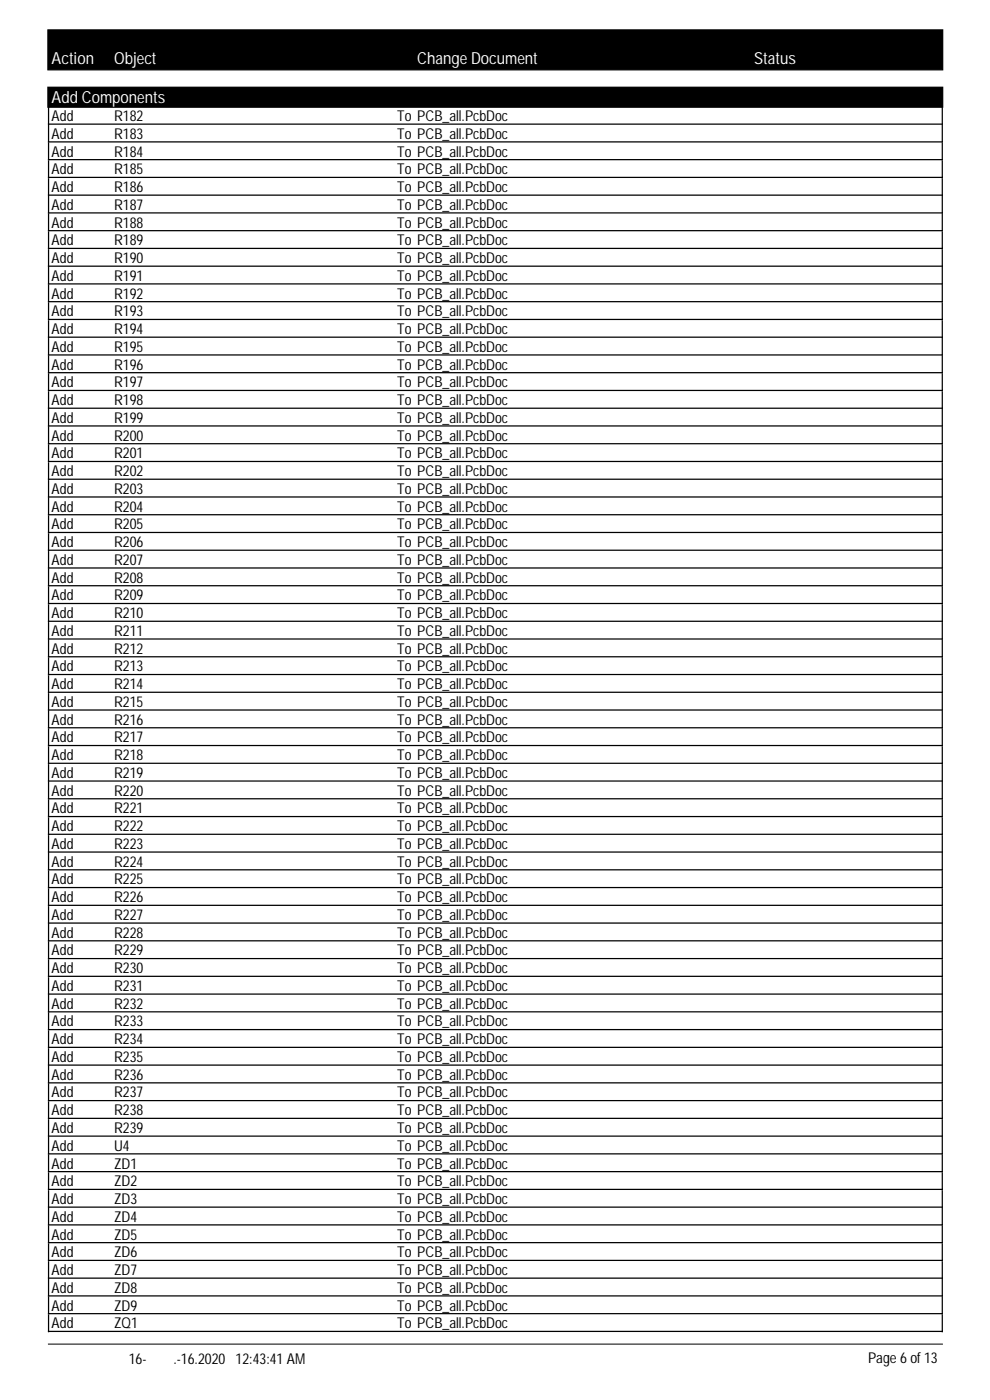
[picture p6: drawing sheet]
<svg xmlns="http://www.w3.org/2000/svg" width="210mm" height="297mm" viewBox="0 0 210 297" stroke-linecap="round" stroke-linejoin="round" font-family="sans-serif">
<defs><g id="words">
<g font-size="3.5" fill="#fff">
<text x="11" y="13.6">Action</text>
<text x="24.2" y="13.6">Object</text>
<text x="88.5" y="13.6">Change Document</text>
<text x="159.9" y="13.6">Status</text>
<text x="11" y="21.8">Add Components</text>
</g>
<g font-size="3.2">
<text x="11" y="25.7">Add</text>
<text x="11" y="29.5">Add</text>
<text x="24.2" y="25.7">R182</text>
<text x="24.2" y="29.5">R183</text>
<text x="84.2" y="25.7">To PCB_all.PcbDoc</text>
<text x="84.2" y="29.5">To PCB_all.PcbDoc</text>
<text x="11" y="33.2">Add</text>
<text x="24.2" y="33.2">R184</text>
<text x="84.2" y="33.2">To PCB_all.PcbDoc</text>
<text x="11" y="37">Add</text>
<text x="11" y="40.8">Add</text>
<text x="24.2" y="37">R185</text>
<text x="24.2" y="40.8">R186</text>
<text x="84.2" y="37">To PCB_all.PcbDoc</text>
<text x="84.2" y="40.8">To PCB_all.PcbDoc</text>
<text x="11" y="44.5">Add</text>
<text x="24.2" y="44.5">R187</text>
<text x="84.2" y="44.5">To PCB_all.PcbDoc</text>
<text x="11" y="48.3">Add</text>
<text x="11" y="52.1">Add</text>
<text x="24.2" y="48.3">R188</text>
<text x="24.2" y="52.1">R189</text>
<text x="84.2" y="48.3">To PCB_all.PcbDoc</text>
<text x="84.2" y="52.1">To PCB_all.PcbDoc</text>
<text x="11" y="55.8">Add</text>
<text x="11" y="59.6">Add</text>
<text x="24.2" y="55.8">R190</text>
<text x="24.2" y="59.6">R191</text>
<text x="84.2" y="55.8">To PCB_all.PcbDoc</text>
<text x="84.2" y="59.6">To PCB_all.PcbDoc</text>
<text x="11" y="63.4">Add</text>
<text x="24.2" y="63.4">R192</text>
<text x="84.2" y="63.4">To PCB_all.PcbDoc</text>
<text x="11" y="67.1">Add</text>
<text x="11" y="70.9">Add</text>
<text x="24.2" y="67.1">R193</text>
<text x="24.2" y="70.9">R194</text>
<text x="84.2" y="67.1">To PCB_all.PcbDoc</text>
<text x="84.2" y="70.9">To PCB_all.PcbDoc</text>
<text x="11" y="74.7">Add</text>
<text x="24.2" y="74.7">R195</text>
<text x="84.2" y="74.7">To PCB_all.PcbDoc</text>
<text x="11" y="78.4">Add</text>
<text x="11" y="82.2">Add</text>
<text x="24.2" y="78.4">R196</text>
<text x="24.2" y="82.2">R197</text>
<text x="84.2" y="78.4">To PCB_all.PcbDoc</text>
<text x="84.2" y="82.2">To PCB_all.PcbDoc</text>
<text x="11" y="86">Add</text>
<text x="11" y="89.7">Add</text>
<text x="24.2" y="86">R198</text>
<text x="24.2" y="89.7">R199</text>
<text x="84.2" y="86">To PCB_all.PcbDoc</text>
<text x="84.2" y="89.7">To PCB_all.PcbDoc</text>
<text x="11" y="93.5">Add</text>
<text x="24.2" y="93.5">R200</text>
<text x="84.2" y="93.5">To PCB_all.PcbDoc</text>
<text x="11" y="97.3">Add</text>
<text x="11" y="101">Add</text>
<text x="24.2" y="97.3">R201</text>
<text x="24.2" y="101">R202</text>
<text x="84.2" y="97.3">To PCB_all.PcbDoc</text>
<text x="84.2" y="101">To PCB_all.PcbDoc</text>
<text x="11" y="104.8">Add</text>
<text x="24.2" y="104.8">R203</text>
<text x="84.2" y="104.8">To PCB_all.PcbDoc</text>
<text x="11" y="108.6">Add</text>
<text x="11" y="112.3">Add</text>
<text x="24.2" y="108.6">R204</text>
<text x="24.2" y="112.3">R205</text>
<text x="84.2" y="108.6">To PCB_all.PcbDoc</text>
<text x="84.2" y="112.3">To PCB_all.PcbDoc</text>
<text x="11" y="116.1">Add</text>
<text x="11" y="119.9">Add</text>
<text x="24.2" y="116.1">R206</text>
<text x="24.2" y="119.9">R207</text>
<text x="84.2" y="116.1">To PCB_all.PcbDoc</text>
<text x="84.2" y="119.9">To PCB_all.PcbDoc</text>
<text x="11" y="123.7">Add</text>
<text x="24.2" y="123.7">R208</text>
<text x="84.2" y="123.7">To PCB_all.PcbDoc</text>
<text x="11" y="127.4">Add</text>
<text x="11" y="131.2">Add</text>
<text x="24.2" y="127.4">R209</text>
<text x="24.2" y="131.2">R210</text>
<text x="84.2" y="127.4">To PCB_all.PcbDoc</text>
<text x="84.2" y="131.2">To PCB_all.PcbDoc</text>
<text x="11" y="135">Add</text>
<text x="24.2" y="135">R211</text>
<text x="84.2" y="135">To PCB_all.PcbDoc</text>
<text x="11" y="138.7">Add</text>
<text x="11" y="142.5">Add</text>
<text x="24.2" y="138.7">R212</text>
<text x="24.2" y="142.5">R213</text>
<text x="84.2" y="138.7">To PCB_all.PcbDoc</text>
<text x="84.2" y="142.5">To PCB_all.PcbDoc</text>
<text x="11" y="146.3">Add</text>
<text x="24.2" y="146.3">R214</text>
<text x="84.2" y="146.3">To PCB_all.PcbDoc</text>
<text x="11" y="150">Add</text>
<text x="11" y="153.8">Add</text>
<text x="24.2" y="150">R215</text>
<text x="24.2" y="153.8">R216</text>
<text x="84.2" y="150">To PCB_all.PcbDoc</text>
<text x="84.2" y="153.8">To PCB_all.PcbDoc</text>
<text x="11" y="157.6">Add</text>
<text x="11" y="161.3">Add</text>
<text x="24.2" y="157.6">R217</text>
<text x="24.2" y="161.3">R218</text>
<text x="84.2" y="157.6">To PCB_all.PcbDoc</text>
<text x="84.2" y="161.3">To PCB_all.PcbDoc</text>
<text x="11" y="165.1">Add</text>
<text x="24.2" y="165.1">R219</text>
<text x="84.2" y="165.1">To PCB_all.PcbDoc</text>
<text x="11" y="168.9">Add</text>
<text x="11" y="172.6">Add</text>
<text x="24.2" y="168.9">R220</text>
<text x="24.2" y="172.6">R221</text>
<text x="84.2" y="168.9">To PCB_all.PcbDoc</text>
<text x="84.2" y="172.6">To PCB_all.PcbDoc</text>
<text x="11" y="176.4">Add</text>
<text x="24.2" y="176.4">R222</text>
<text x="84.2" y="176.4">To PCB_all.PcbDoc</text>
<text x="11" y="180.2">Add</text>
<text x="11" y="183.9">Add</text>
<text x="24.2" y="180.2">R223</text>
<text x="24.2" y="183.9">R224</text>
<text x="84.2" y="180.2">To PCB_all.PcbDoc</text>
<text x="84.2" y="183.9">To PCB_all.PcbDoc</text>
<text x="11" y="187.7">Add</text>
<text x="11" y="191.5">Add</text>
<text x="24.2" y="187.7">R225</text>
<text x="24.2" y="191.5">R226</text>
<text x="84.2" y="187.7">To PCB_all.PcbDoc</text>
<text x="84.2" y="191.5">To PCB_all.PcbDoc</text>
<text x="11" y="195.2">Add</text>
<text x="24.2" y="195.2">R227</text>
<text x="84.2" y="195.2">To PCB_all.PcbDoc</text>
<text x="11" y="199">Add</text>
<text x="11" y="202.8">Add</text>
<text x="24.2" y="199">R228</text>
<text x="24.2" y="202.8">R229</text>
<text x="84.2" y="199">To PCB_all.PcbDoc</text>
<text x="84.2" y="202.8">To PCB_all.PcbDoc</text>
<text x="11" y="206.6">Add</text>
<text x="24.2" y="206.6">R230</text>
<text x="84.2" y="206.6">To PCB_all.PcbDoc</text>
<text x="11" y="210.3">Add</text>
<text x="11" y="214.1">Add</text>
<text x="24.2" y="210.3">R231</text>
<text x="24.2" y="214.1">R232</text>
<text x="84.2" y="210.3">To PCB_all.PcbDoc</text>
<text x="84.2" y="214.1">To PCB_all.PcbDoc</text>
<text x="11" y="217.9">Add</text>
<text x="11" y="221.6">Add</text>
<text x="24.2" y="217.9">R233</text>
<text x="24.2" y="221.6">R234</text>
<text x="84.2" y="217.9">To PCB_all.PcbDoc</text>
<text x="84.2" y="221.6">To PCB_all.PcbDoc</text>
<text x="11" y="225.4">Add</text>
<text x="24.2" y="225.4">R235</text>
<text x="84.2" y="225.4">To PCB_all.PcbDoc</text>
<text x="11" y="229.2">Add</text>
<text x="11" y="232.9">Add</text>
<text x="24.2" y="229.2">R236</text>
<text x="24.2" y="232.9">R237</text>
<text x="84.2" y="229.2">To PCB_all.PcbDoc</text>
<text x="84.2" y="232.9">To PCB_all.PcbDoc</text>
<text x="11" y="236.7">Add</text>
<text x="24.2" y="236.7">R238</text>
<text x="84.2" y="236.7">To PCB_all.PcbDoc</text>
<text x="11" y="240.5">Add</text>
<text x="11" y="244.2">Add</text>
<text x="24.2" y="240.5">R239</text>
<text x="24.2" y="244.2">U4</text>
<text x="84.2" y="240.5">To PCB_all.PcbDoc</text>
<text x="84.2" y="244.2">To PCB_all.PcbDoc</text>
<text x="11" y="248">Add</text>
<text x="11" y="251.8">Add</text>
<text x="24.2" y="248">ZD1</text>
<text x="24.2" y="251.8">ZD2</text>
<text x="84.2" y="248">To PCB_all.PcbDoc</text>
<text x="84.2" y="251.8">To PCB_all.PcbDoc</text>
<text x="11" y="255.5">Add</text>
<text x="24.2" y="255.5">ZD3</text>
<text x="84.2" y="255.5">To PCB_all.PcbDoc</text>
<text x="11" y="259.3">Add</text>
<text x="11" y="263.1">Add</text>
<text x="24.2" y="259.3">ZD4</text>
<text x="24.2" y="263.1">ZD5</text>
<text x="84.2" y="259.3">To PCB_all.PcbDoc</text>
<text x="84.2" y="263.1">To PCB_all.PcbDoc</text>
<text x="11" y="266.8">Add</text>
<text x="24.2" y="266.8">ZD6</text>
<text x="84.2" y="266.8">To PCB_all.PcbDoc</text>
<text x="11" y="270.6">Add</text>
<text x="11" y="274.4">Add</text>
<text x="24.2" y="270.6">ZD7</text>
<text x="24.2" y="274.4">ZD8</text>
<text x="84.2" y="270.6">To PCB_all.PcbDoc</text>
<text x="84.2" y="274.4">To PCB_all.PcbDoc</text>
<text x="11" y="278.1">Add</text>
<text x="11" y="281.9">Add</text>
<text x="24.2" y="278.1">ZD9</text>
<text x="24.2" y="281.9">ZQ1</text>
<text x="84.2" y="278.1">To PCB_all.PcbDoc</text>
<text x="84.2" y="281.9">To PCB_all.PcbDoc</text>
<text x="11" y="289.4">понедельник 16-нояб.-16.2020 12:43:41 AM</text>
<text x="184.1" y="289.2">Page 6 of 13</text>
</g>
</g></defs>
<path d="M10.2 6.3h189.7v8.5h-189.7zM10.2 18.5h189.7v4.3h-189.7z" fill="#000" stroke="#000" stroke-width=".26"/>
<g fill="none" stroke="#000" stroke-width=".26">
<path d="M10.2 26.3h189.7M10.2 30.1h189.7M10.2 33.9h189.7M10.2 37.7h189.7M10.3 22.8v259.9M199.8 22.8v259.9M10.2 41.4h189.7M10.2 45.2h189.7M10.2 49h189.7M10.2 52.7h189.7M10.2 56.5h189.7M10.2 60.3h189.7"/>
<path d="M10.2 64h189.7M10.2 67.8h189.7M10.2 71.6h189.7M10.2 75.3h189.7M10.2 79.1h189.7M10.2 82.9h189.7M10.2 86.6h189.7M10.2 90.4h189.7M10.2 94.2h189.7M10.2 97.9h189.7M10.2 101.7h189.7M10.2 105.5h189.7"/>
<path d="M10.2 109.2h189.7M10.2 113h189.7M10.2 116.8h189.7M10.2 120.5h189.7M10.2 124.3h189.7M10.2 128.1h189.7M10.2 131.9h189.7M10.2 135.6h189.7M10.2 139.4h189.7M10.2 143.2h189.7M10.2 146.9h189.7M10.2 150.7h189.7"/>
<path d="M10.2 154.5h189.7M10.2 158.2h189.7M10.2 162h189.7M10.2 165.8h189.7M10.2 169.5h189.7M10.2 173.3h189.7M10.2 177.1h189.7M10.2 180.8h189.7M10.2 184.6h189.7M10.2 188.4h189.7M10.2 192.1h189.7M10.2 195.9h189.7"/>
<path d="M10.2 199.7h189.7M10.2 203.4h189.7M10.2 207.2h189.7M10.2 211h189.7M10.2 214.7h189.7M10.2 218.5h189.7M10.2 222.3h189.7M10.2 226.1h189.7M10.2 229.8h189.7M10.2 233.6h189.7M10.2 237.4h189.7M10.2 241.1h189.7"/>
<path d="M10.2 244.9h189.7M10.2 248.7h189.7M10.2 252.4h189.7M10.2 256.2h189.7M10.2 260h189.7M10.2 263.7h189.7M10.2 267.5h189.7M10.2 271.3h189.7M10.2 275h189.7M10.2 278.8h189.7M10.2 282.6h189.7"/>
</g>
<path d="M10.2 285.3h189.7" fill="none" stroke="#000" stroke-width=".21"/>
<use href="#words"/>
</svg>
